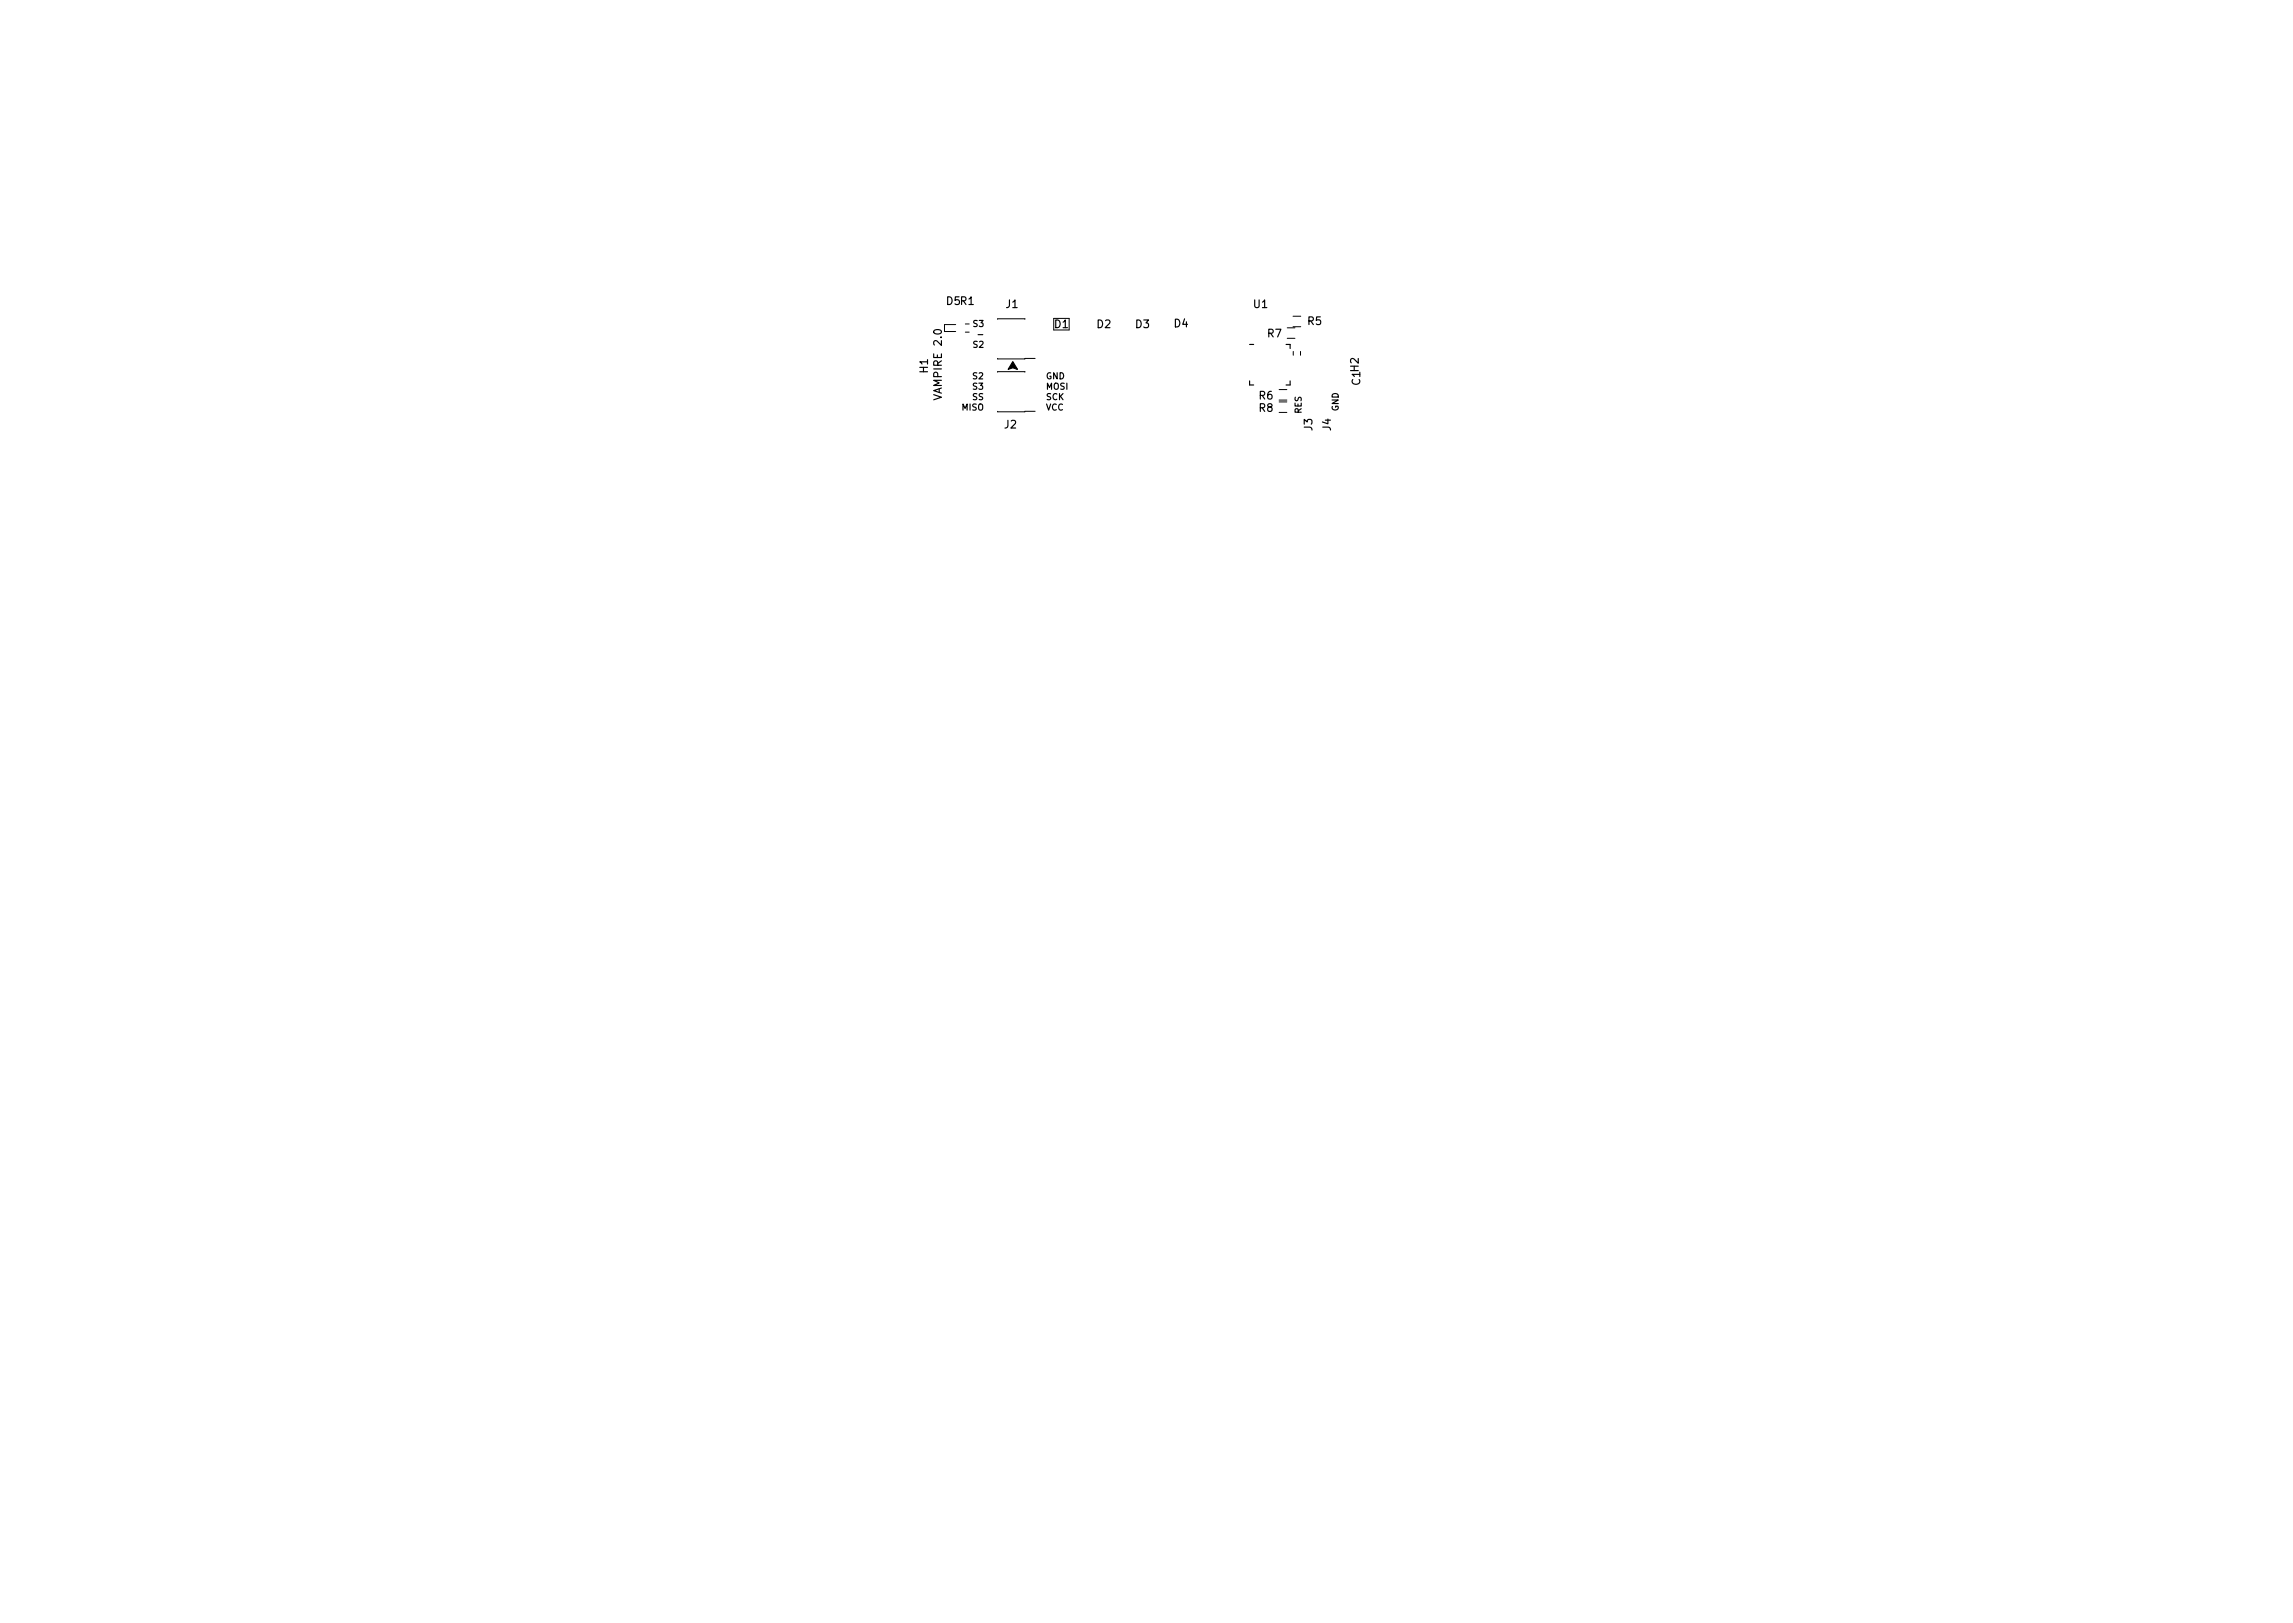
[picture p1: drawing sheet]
<svg xmlns="http://www.w3.org/2000/svg" width="297mm" height="210mm" viewBox="0 0 297 210" stroke-linecap="round" stroke-linejoin="round" font-family="sans-serif">
<defs><g id="words">
<g font-size="1.4">
<text x="122.6" y="39.5">D5R1</text>
<text x="130.3" y="39.9">J1</text>
<text x="162.4" y="39.9">U1</text>
<text x="136.6" y="42.5">D1</text>
<text x="142.1" y="42.5">D2</text>
<text x="147.1" y="42.5">D3</text>
<text x="152.1" y="42.4">D4</text>
<text x="164.2" y="43.7">R7</text>
<text x="169.4" y="42.1">R5</text>
<text x="120.2" y="48.3" transform="rotate(-90 120.2 48.3)">H1</text>
<text x="122" y="51.5" transform="rotate(-90 122 51.5)">VAMPIRE 2.0</text>
<text x="163.1" y="53.3">R8</text>
<text x="163.1" y="51.7">R6</text>
<text x="176.2" y="49.9" transform="rotate(-90 176.2 49.9)">C1H2</text>
<text x="130.1" y="55.5">J2</text>
<text x="170" y="55.8" transform="rotate(-90 170 55.8)">J3</text>
<text x="172.4" y="55.8" transform="rotate(-90 172.4 55.8)">J4</text>
</g>
<g font-size="1.1">
<text x="126.2" y="42.3">S3</text>
<text x="126.2" y="45">S2</text>
<text x="124.7" y="53.2">MISO</text>
<text x="126.1" y="51.8">SS</text>
<text x="126.2" y="49.1">S2</text>
<text x="126.2" y="50.5">S3</text>
<text x="135.4" y="49.1">GND</text>
<text x="135.4" y="50.5">MOSI</text>
<text x="135.4" y="51.8">SCK</text>
<text x="135.4" y="53.2">VCC</text>
<text x="168.6" y="53.6" transform="rotate(-90 168.6 53.6)">RES</text>
<text x="173.4" y="53.3" transform="rotate(-90 173.4 53.3)">GND</text>
</g>
</g></defs>
<path d="M131.2 46.8l.6 1-.6-.2-.6 .2z" fill="#000" stroke="#000" stroke-width=".15"/>
<path d="M126.7 43.4h.6M161.9 44.6h.5M161.9 49.3v.6h.5M166.6 44.6h.5v.5M167.1 49.3v.6h-.5" fill="none" stroke="#000" stroke-width=".15"/>
<g fill="none" stroke="#000" stroke-width=".13">
<path d="M123.8 42h-1.4v.9h1.4M125.1 43h.4M125.1 42h.4M129.2 53.3h4.9M129.2 48.2v-.1h3.6v.1M129.2 41.4v-.1h3.6v.1M129.2 46.4v.1l4.9-.1M165.7 53.4h1M165.7 52.1h1M165.7 50.5h1M165.7 51.8h1M166.7 43.8h1"/>
<path d="M166.7 42.5h1M167.5 42.3h1M167.5 41h1M167.5 45.5v.5M168.5 45.5v.5"/>
</g>
<use href="#words"/>
</svg>
